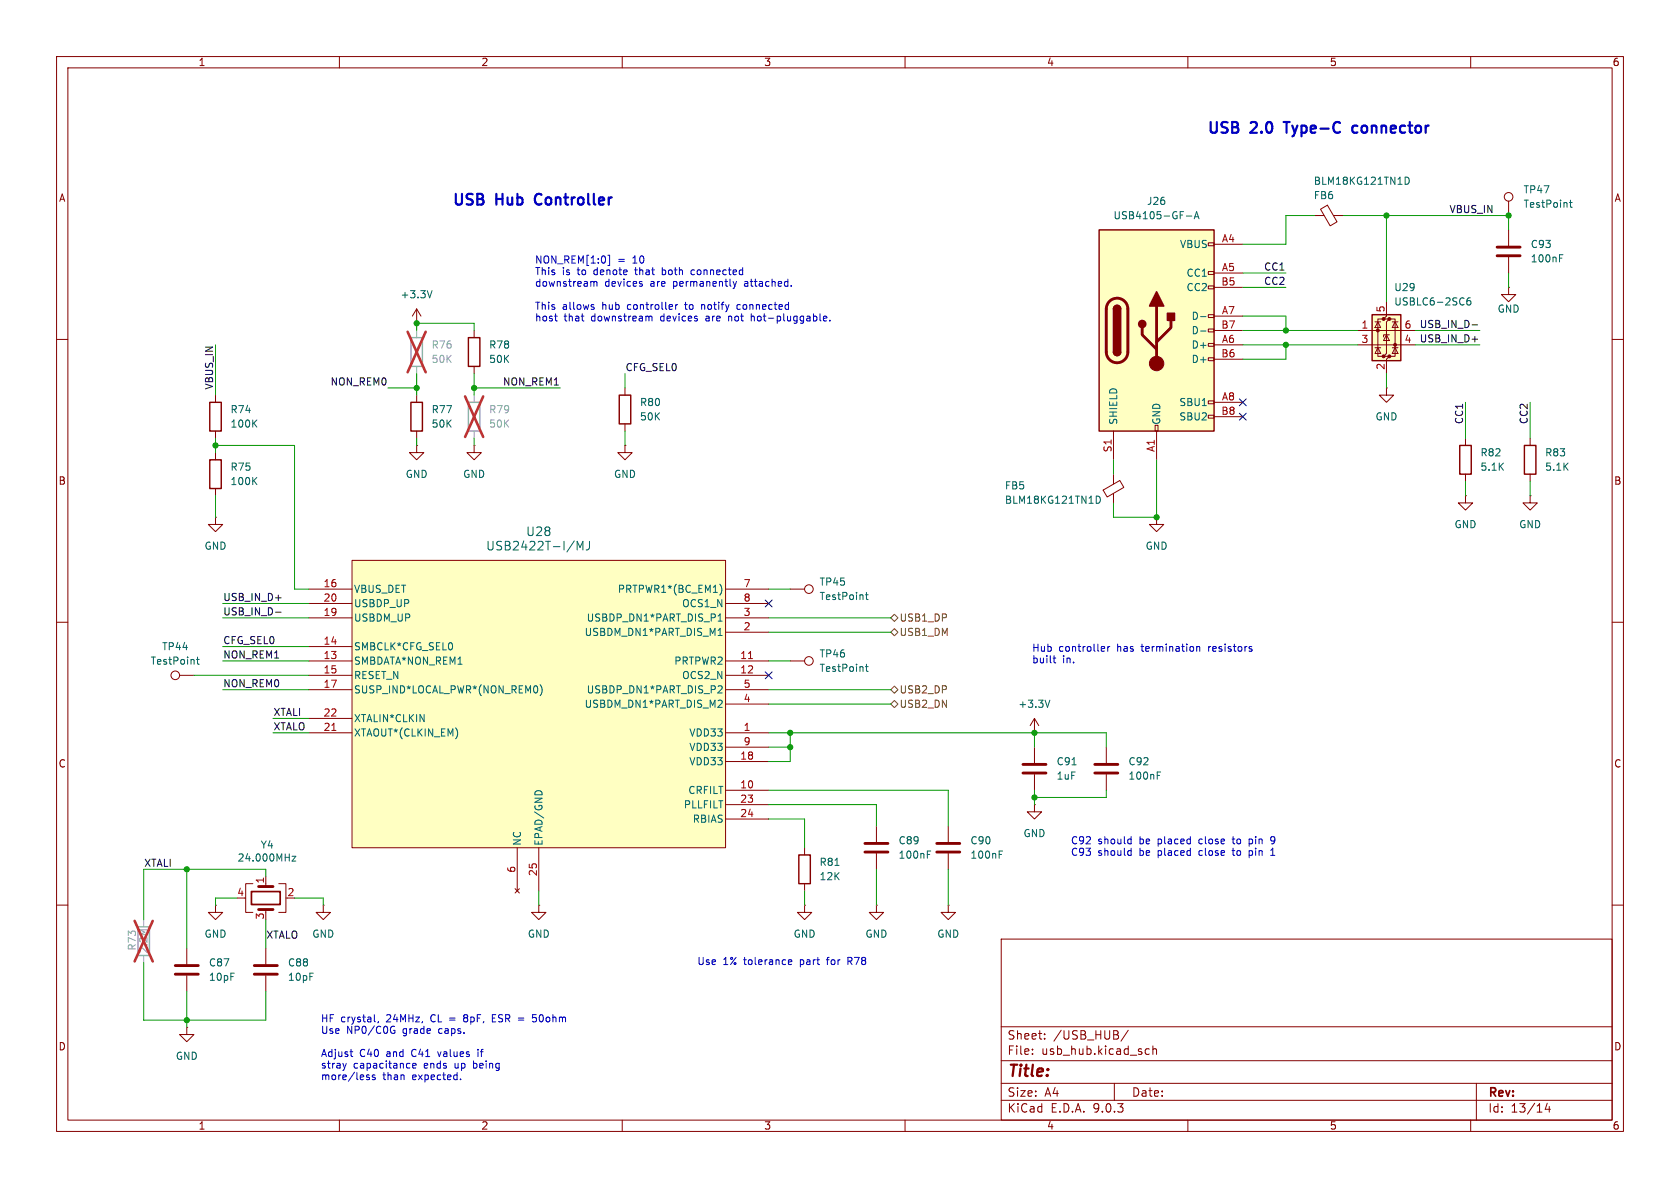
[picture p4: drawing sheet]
<svg xmlns="http://www.w3.org/2000/svg" width="297mm" height="210mm" viewBox="0 0 297 210" stroke-linecap="round" stroke-linejoin="round" font-family="sans-serif">
<defs><g id="words">
<text font-size="2.8" fill="#840000" x="178" y="190.9">Title:</text>
<g font-size="2.7" fill="#0000c2">
<text x="213.2" y="24.1">USB</text>
<text x="221.1" y="24.1">2.0</text>
<text x="227.9" y="24.1">Type-C</text>
<text x="240.6" y="24.1">connector</text>
<text x="79.7" y="36.8">USB</text>
<text x="87.7" y="36.8">Hub</text>
<text x="95.3" y="36.8">Controller</text>
</g>
<g font-size="2.1" fill="#006464">
<text x="92.9" y="95">U28</text>
<text x="85.8" y="97.5">USB2422T-I/MJ</text>
</g>
<g font-size="2.1" fill="#840000">
<text x="178" y="184">Sheet:</text>
<text x="186.2" y="184">/USB_HUB/</text>
<text x="178" y="186.7">File:</text>
<text x="184.1" y="186.7">usb_hub.kicad_sch</text>
<text x="178" y="196.9">KiCad</text>
<text x="178" y="194.1">Size:</text>
<text x="184.7" y="194.1">A4</text>
<text x="185.7" y="196.9">E.D.A.</text>
<text x="193.3" y="196.9">9.0.3</text>
<text x="200" y="194.1">Date:</text>
<text x="263" y="194.3">Rev:</text>
<text x="263" y="196.9">Id:</text>
<text x="267.1" y="196.9">13/14</text>
</g>
<g font-size="1.8" fill="#840000">
<text x="35" y="11.9">1</text>
<text x="85" y="11.9">2</text>
<text x="135" y="11.9">3</text>
<text x="185" y="11.9">4</text>
<text x="235" y="11.9">5</text>
<text x="285" y="11.9">6</text>
<text x="10.3" y="35.9">A</text>
<text x="285.3" y="35.9">A</text>
<text x="10.3" y="85.9">B</text>
<text x="285.3" y="85.9">B</text>
<text x="10.3" y="135.9">C</text>
<text x="285.3" y="135.9">C</text>
<text x="10.3" y="185.9">D</text>
<text x="285.3" y="185.9">D</text>
<text x="35" y="199.9">1</text>
<text x="85" y="199.9">2</text>
<text x="135" y="199.9">3</text>
<text x="185" y="199.9">4</text>
<text x="235" y="199.9">5</text>
<text x="285" y="199.9">6</text>
</g>
<g font-size="1.8" fill="#006464">
<text x="232.2" y="35.4">FB6</text>
<text x="232.2" y="32.9">BLM18KG121TN1D</text>
<text x="269.2" y="34.4">TP47</text>
<text x="196.7" y="39">USB4105-GF-A</text>
<text x="202.7" y="36.4">J26</text>
<text x="269.2" y="36.9">TestPoint</text>
<text x="208.5" y="44">VBUS</text>
<text x="270.5" y="46.6">100nF</text>
<text x="270.5" y="44">C93</text>
<text x="70.7" y="52.9">+3.3V</text>
<text x="209.7" y="49.1">CC1</text>
<text x="209.7" y="51.7">CC2</text>
<text x="246.4" y="51.7">U29</text>
<text x="210.6" y="56.7">D-</text>
<text x="210.6" y="59.3">D-</text>
<text x="246.4" y="54.2">USBLC6-2SC6</text>
<text x="264.7" y="55.5">GND</text>
<text x="86.4" y="61.8">R78</text>
<text x="86.4" y="64.4">50K</text>
<text x="210.6" y="61.8">D+</text>
<text x="210.6" y="64.4">D+</text>
<text x="113" y="72">R80</text>
<text x="208.4" y="72">SBU1</text>
<text x="40.6" y="75.8">100K</text>
<text x="40.6" y="73.3">R74</text>
<text x="76.2" y="73.3">R77</text>
<text x="76.2" y="75.8">50K</text>
<text x="113" y="74.5">50K</text>
<text x="197.7" y="75.2" transform="rotate(-90 197.7 75.2)">SHIELD</text>
<text x="205.3" y="75.2" transform="rotate(-90 205.3 75.2)">GND</text>
<text x="208.4" y="74.5">SBU2</text>
<text x="243.1" y="74.5">GND</text>
<text x="40.6" y="83.4">R75</text>
<text x="261.6" y="80.9">R82</text>
<text x="261.6" y="83.4">5.1K</text>
<text x="273.1" y="80.9">R83</text>
<text x="273.1" y="83.4">5.1K</text>
<text x="40.6" y="86">100K</text>
<text x="71.6" y="84.7">GND</text>
<text x="81.8" y="84.7">GND</text>
<text x="108.5" y="84.7">GND</text>
<text x="177.6" y="86.7">FB5</text>
<text x="177.6" y="89.3">BLM18KG121TN1D</text>
<text x="257" y="93.6">GND</text>
<text x="268.5" y="93.6">GND</text>
<text x="36.1" y="97.4">GND</text>
<text x="202.4" y="97.4">GND</text>
<text x="62.5" y="105">VBUS_DET</text>
<text x="62.5" y="107.5">USBDP_UP</text>
<text x="109.1" y="105">PRTPWR1*(BC_EM1)</text>
<text x="120.5" y="107.5">OCS1_N</text>
<text x="144.8" y="106.3">TestPoint</text>
<text x="144.8" y="103.7">TP45</text>
<text x="62.5" y="110.1">USBDM_UP</text>
<text x="103.3" y="112.6">USBDM_DN1*PART_DIS_M1</text>
<text x="103.6" y="110.1">USBDP_DN1*PART_DIS_P1</text>
<text x="26.5" y="117.7">TestPoint</text>
<text x="28.6" y="115.2">TP44</text>
<text x="62.5" y="115.2">SMBCLK*CFG_SEL0</text>
<text x="62.5" y="117.7">SMBDATA*NON_REM1</text>
<text x="119.1" y="117.7">PRTPWR2</text>
<text x="144.8" y="119">TestPoint</text>
<text x="144.8" y="116.4">TP46</text>
<text x="62.5" y="120.2">RESET_N</text>
<text x="62.5" y="122.8">SUSP_IND*LOCAL_PWR*(NON_REM0)</text>
<text x="103.3" y="125.3">USBDM_DN1*PART_DIS_M2</text>
<text x="103.6" y="122.8">USBDP_DN1*PART_DIS_P2</text>
<text x="120.5" y="120.2">OCS2_N</text>
<text x="179.9" y="125.3">+3.3V</text>
<text x="62.5" y="127.9">XTALIN*CLKIN</text>
<text x="62.5" y="130.4">XTAOUT*(CLKIN_EM)</text>
<text x="121.8" y="130.4">VDD33</text>
<text x="121.8" y="132.9">VDD33</text>
<text x="121.8" y="135.5">VDD33</text>
<text x="186.7" y="135.5">C91</text>
<text x="199.4" y="135.5">C92</text>
<text x="120.8" y="143.1">PLLFILT</text>
<text x="121.6" y="140.6">CRFILT</text>
<text x="186.7" y="138">1uF</text>
<text x="199.4" y="138">100nF</text>
<text x="92.3" y="149.6" transform="rotate(-90 92.3 149.6)">NC</text>
<text x="96.1" y="149.6" transform="rotate(-90 96.1 149.6)">EPAD/GND</text>
<text x="122.4" y="145.6">RBIAS</text>
<text x="158.8" y="149.5">C89</text>
<text x="171.5" y="149.5">C90</text>
<text x="180.8" y="148.2">GND</text>
<text x="41.9" y="152.5">24.000MHz</text>
<text x="46" y="150.2">Y4</text>
<text x="144.8" y="153.3">R81</text>
<text x="144.8" y="155.8">12K</text>
<text x="158.8" y="152">100nF</text>
<text x="171.5" y="152">100nF</text>
<text x="36.1" y="166">GND</text>
<text x="55.1" y="166">GND</text>
<text x="93.2" y="166">GND</text>
<text x="140.2" y="166">GND</text>
<text x="152.9" y="166">GND</text>
<text x="165.6" y="166">GND</text>
<text x="36.8" y="171">C87</text>
<text x="36.8" y="173.6">10pF</text>
<text x="50.8" y="171">C88</text>
<text x="50.8" y="173.6">10pF</text>
<text x="31" y="187.6">GND</text>
</g>
<g font-size="1.8" fill="#0f0f0f">
<text x="256.2" y="37.8">VBUS_IN</text>
<text x="223.4" y="47.9">CC1</text>
<text x="223.4" y="50.5">CC2</text>
<text x="250.9" y="58.1">USB_IN_D-</text>
<text x="110.5" y="65.7">CFG_SEL0</text>
<text x="250.9" y="60.6">USB_IN_D+</text>
<text x="37.8" y="69" transform="rotate(-90 37.8 69)">VBUS_IN</text>
<text x="58.3" y="68.2">NON_REM0</text>
<text x="88.8" y="68.2">NON_REM1</text>
<text x="258.7" y="75.1" transform="rotate(-90 258.7 75.1)">CC1</text>
<text x="270.2" y="75.1" transform="rotate(-90 270.2 75.1)">CC2</text>
<text x="39.4" y="106.3">USB_IN_D+</text>
<text x="39.4" y="108.9">USB_IN_D-</text>
<text x="39.4" y="114">CFG_SEL0</text>
<text x="39.4" y="116.5">NON_REM1</text>
<text x="39.4" y="121.6">NON_REM0</text>
<text x="48.3" y="126.7">XTALI</text>
<text x="48.3" y="129.2">XTALO</text>
<text x="25.4" y="153.3">XTALI</text>
<text x="47" y="166">XTALO</text>
</g>
<g font-size="1.8" fill="#0000c2">
<text x="94.5" y="46.8">NON_REM[1:0]</text>
<text x="109.2" y="46.8">=</text>
<text x="111.9" y="46.8">10</text>
<text x="94.5" y="48.8">This</text>
<text x="94.5" y="50.9">downstream</text>
<text x="99.4" y="48.8">is</text>
<text x="102.2" y="48.8">to</text>
<text x="105.3" y="48.8">denote</text>
<text x="106.9" y="50.9">devices</text>
<text x="112.8" y="48.8">that</text>
<text x="115.1" y="50.9">are</text>
<text x="117.7" y="48.8">both</text>
<text x="119.3" y="50.9">permanently</text>
<text x="123" y="48.8">connected</text>
<text x="132.1" y="50.9">attached.</text>
<text x="94.5" y="55">This</text>
<text x="94.5" y="57">host</text>
<text x="99.4" y="55">allows</text>
<text x="99.7" y="57">that</text>
<text x="104.6" y="57">downstream</text>
<text x="106.6" y="55">hub</text>
<text x="111.2" y="55">controller</text>
<text x="117" y="57">devices</text>
<text x="121.6" y="55">to</text>
<text x="124.7" y="55">notify</text>
<text x="125.2" y="57">are</text>
<text x="129.4" y="57">not</text>
<text x="131.1" y="55">connected</text>
<text x="133.6" y="57">hot-pluggable.</text>
<text x="182.4" y="115.4">Hub</text>
<text x="182.4" y="117.5">built</text>
<text x="187.2" y="115.4">controller</text>
<text x="187.8" y="117.5">in.</text>
<text x="197.6" y="115.4">has</text>
<text x="202.1" y="115.4">termination</text>
<text x="214.1" y="115.4">resistors</text>
<text x="189.2" y="149.5">C92</text>
<text x="194.1" y="149.5">should</text>
<text x="201.5" y="149.5">be</text>
<text x="205" y="149.5">placed</text>
<text x="212.4" y="149.5">close</text>
<text x="218.6" y="149.5">to</text>
<text x="221.7" y="149.5">pin</text>
<text x="189.2" y="151.5">C93</text>
<text x="194.1" y="151.5">should</text>
<text x="201.5" y="151.5">be</text>
<text x="205" y="151.5">placed</text>
<text x="212.4" y="151.5">close</text>
<text x="218.6" y="151.5">to</text>
<text x="221.7" y="151.5">pin</text>
<text x="123.2" y="170.8">Use</text>
<text x="127.8" y="170.8">1%</text>
<text x="131.6" y="170.8">tolerance</text>
<text x="141.7" y="170.8">part</text>
<text x="146.7" y="170.8">for</text>
<text x="150.5" y="170.8">R78</text>
<text x="56.6" y="180.9">HF crystal,</text>
<text x="56.6" y="183">Use</text>
<text x="61.3" y="183">NP0/C0G</text>
<text x="68.4" y="180.9">24MHz,</text>
<text x="71.3" y="183">grade</text>
<text x="76.4" y="180.9">CL =</text>
<text x="77.8" y="183">caps.</text>
<text x="82.6" y="180.9">8pF,</text>
<text x="87.9" y="180.9">ESR =</text>
<text x="95.4" y="180.9">50ohm</text>
<text x="56.6" y="187.1">Adjust</text>
<text x="56.6" y="189.1">stray</text>
<text x="56.6" y="191.1">more/less</text>
<text x="62.5" y="189.1">capacitance</text>
<text x="63.6" y="187.1">C40</text>
<text x="67.7" y="191.1">than</text>
<text x="68.4" y="187.1">and</text>
<text x="73" y="191.1">expected.</text>
<text x="73" y="187.1">C41</text>
<text x="75.1" y="189.1">ends</text>
<text x="77.9" y="187.1">values</text>
<text x="80.7" y="189.1">up</text>
<text x="84.1" y="189.1">being</text>
<text x="85.1" y="187.1">if</text>
</g>
<g font-size="1.8" fill="#a90000">
<text x="215.9" y="42.9">A4</text>
<text x="215.8" y="50.5">B5</text>
<text x="215.9" y="48">A5</text>
<text x="215.8" y="58.2">B7</text>
<text x="215.9" y="55.6">A7</text>
<text x="240.6" y="58.2">1</text>
<text x="244.9" y="55.3" transform="rotate(-90 244.9 55.3)">5</text>
<text x="248.2" y="58.2">6</text>
<text x="215.8" y="63.2">B6</text>
<text x="215.9" y="60.7">A6</text>
<text x="240.6" y="60.7">3</text>
<text x="244.9" y="65.5" transform="rotate(-90 244.9 65.5)">2</text>
<text x="248.2" y="60.7">4</text>
<text x="215.9" y="70.9">A8</text>
<text x="215.8" y="73.4">B8</text>
<text x="196.6" y="80.1" transform="rotate(-90 196.6 80.1)">S1</text>
<text x="204.2" y="80" transform="rotate(-90 204.2 80)">A1</text>
<text x="57.1" y="103.9">16</text>
<text x="57.1" y="106.4">20</text>
<text x="131.4" y="103.9">7</text>
<text x="131.4" y="106.4">8</text>
<text x="57.1" y="109">19</text>
<text x="131.4" y="109">3</text>
<text x="131.4" y="111.5">2</text>
<text x="57.1" y="114">14</text>
<text x="57.1" y="116.6">13</text>
<text x="57.1" y="119.1">15</text>
<text x="130.8" y="116.6">11</text>
<text x="130.8" y="119.1">12</text>
<text x="57.1" y="121.7">17</text>
<text x="131.4" y="121.7">5</text>
<text x="131.4" y="124.2">4</text>
<text x="57.1" y="126.7">22</text>
<text x="57.1" y="129.3">21</text>
<text x="131.4" y="129.3">1</text>
<text x="131.4" y="131.8">9</text>
<text x="130.8" y="134.4">18</text>
<text x="130.8" y="139.4">10</text>
<text x="130.8" y="142">23</text>
<text x="130.8" y="144.5">24</text>
<text x="91.2" y="154.4" transform="rotate(-90 91.2 154.4)">6</text>
<text x="95" y="155" transform="rotate(-90 95 155)">25</text>
<text x="41.8" y="158.5">4</text>
<text x="46.7" y="156.3" transform="rotate(-90 46.7 156.3)">1</text>
<text x="50.7" y="158.5">2</text>
<text x="46.7" y="162.6" transform="rotate(-90 46.7 162.6)">3</text>
</g>
<g font-size="1.8" fill="#989898">
<text x="76.2" y="61.8">R76</text>
<text x="76.2" y="64.4">50K</text>
<text x="86.4" y="73.3">R79</text>
<text x="86.4" y="75.8">50K</text>
<text x="24.2" y="168.1" transform="rotate(-90 24.2 168.1)">R73</text>
<text x="26.3" y="168.6" transform="rotate(-90 26.3 168.6)">2.2M</text>
</g>
<g font-size="1.8" fill="#725600">
<text x="158.9" y="110.1">USB1_DP</text>
<text x="158.9" y="112.6">USB1_DM</text>
<text x="158.9" y="125.3">USB2_DN</text>
<text x="158.9" y="122.8">USB2_DP</text>
</g>
</g></defs>
<g fill="none" stroke="#840000" stroke-width=".18">
<path d="M10 10h277v190h-277zM12 12h273v186h-273zM60 10v2M110 10v2M160 10v2M210 10v2M260 10v2M73.7 57.2h.1M73.7 54.6l-.8 1.3M73.7 54.6l.7 1.3M73.7 54.6v2.6M83.8 58.4v1.3"/>
<path d="M266.7 50.8v1.3h1.3l-1.3 1.2-1.3-1.2h1.3M266.7 50.8h.1M266.7 40.6v2.8M266.7 45.5v2.8M10 60h2M83.8 78.7v1.3h1.3l-1.3 1.3-1.3-1.3h1.3M83.8 78.7h.1M83.8 64.8v1.2M110.5 78.7v1.3h1.3l-1.3 1.3-1.3-1.3h1.3M110.5 78.7h.1M110.5 68.6v1.3M110.5 74.9v1.3"/>
<path d="M245.1 68.6v1.3h1.3l-1.3 1.2-1.3-1.2h1.3M245.1 68.6h.1M285 60h2M10 110h2M285 110h2M195.6 132.1v2.8M195.6 136.9v2.8M43.2 158.8h.2M44.7 156.2h-1.3v5.1h1.3M47 154.9v1.3M49.3 156.2h1.2v5.1h-1.2M167.6 146.1v2.7"/>
<path d="M167.6 150.9v2.8M10 160h2M33 167.6v2.8M33 172.5v2.8M47 160.8v.5M47 167.6v2.8M47 172.5v2.8M57.1 160v1.3h1.3l-1.3 1.3-1.2-1.3h1.2M57.1 160h.1M95.2 160v1.3h1.3l-1.3 1.3-1.2-1.3h1.2M95.2 160h.1M142.2 160v1.3h1.3l-1.3 1.3-1.2-1.3h1.2"/>
<path d="M142.2 160h.1M167.6 160v1.3h1.3l-1.3 1.3-1.2-1.3h1.2M167.6 160h.1M177 166h108v32h-108zM285 160h2M33 181.6v1.3h1.3l-1.3 1.3-1.3-1.3h1.3M33 181.6h.1M60 198v2M110 198v2M160 198v2M177 194.5h108M177 191.5h108"/>
<path d="M177 187.5h108M177 181.5h108M182.5 186.3v.1M182.5 185.5v.1M184.7 183.6v.1M184.7 182.8v.1M197 191.5v3M199.5 182.1l-1.3 2M202.5 186.3l.2 .1 .5-.1M203.2 185.5l-.5-.1-.2 .1M203.8 185.5l.2-.1 .4 .1 .1 .9M203.8 184.9v1.5"/>
<path d="M210 198v2M260 198v2M261 191.5v6.5M273.5 195l-.3 1.1h.9M273.9 195.6v1"/>
</g>
<path d="M264.7 43.7h4M264.7 45.2h4M193.5 135.1h4.1M193.5 136.7h4.1M45.7 156.7h2.6M165.6 149.1h4.1M165.6 150.6h4.1M31 170.7h4.1M31 172.2h4.1M45 170.7h4M45 172.2h4M45.7 160.8h2.6" fill="none" stroke="#840000" stroke-width=".51"/>
<path d="M76.4 51.4l-.4 1.2M275.7 45.6h.4M275.7 45h.6M204.6 137.1h.4M204.6 136.5h.6M51.6 151.4h.7l-.7 .8h.7M176.6 151h.5M176.6 150.4h.6" fill="none" stroke="#006464" stroke-width=".18"/>
<path d="M44.4 157.6h5.1v2.3h-5.1z" fill="none" stroke="#840000" stroke-width=".3"/>
<path d="M82.8 59.7h2v5.1h-2zM109.5 69.9h2v5h-2z" fill="none" stroke="#840000" stroke-width=".25"/>
<path d="M82.8 71.1h2v5.1h-2z" fill="none" stroke="#a1a1a1" stroke-width=".25"/>
<path d="M83.8 69.9v1.2M83.8 76.2v1.3" fill="none" stroke="#a1a1a1" stroke-width=".18"/>
<path d="M82.2 70.1l3.2 7.1M85.4 70.1l-3.2 7.1" fill="none" stroke="#e12e31" stroke-width=".46"/>
<path d="M242.6 55.6h5v8.2h-5z" fill="#ffffc2"/>
<g fill="#840000" stroke="#840000" stroke-width=".18">
<circle cx="243.6" cy="58.4" r=".25"/>
<circle cx="244.6" cy="56.4" r=".25"/>
<circle cx="244.6" cy="63" r=".25"/>
<circle cx="245.6" cy="56.4" r=".25"/>
<circle cx="245.6" cy="63" r=".25"/>
<circle cx="246.6" cy="61" r=".25"/>
</g>
<g fill="none" stroke="#840000" stroke-width=".18">
<path d="M240 58.4h10.2M243.1 56.9h1M243.6 56.9l.5 1h-1zM244.6 56.4h-1v6.6h1M245.1 53.3v2.6l-.5 .5h1l-.5 .5v5.6l-.5 .5h1l-.5 .5v2.5M245.1 59.2l.5 1h-1zM245.6 59.2h-1v.4M245.6 56.4h1v6.6h-1M246.1 56.9h1M246.6 56.9l.5 1h-1zM38.1 69.9v1.2M38.1 76.2v1.3"/>
<path d="M73.7 78.7v1.3h1.2l-1.2 1.3-1.3-1.3h1.3M73.7 78.7h.1M73.7 69.9v1.2M73.7 76.2v1.3M240 61h10.2M243.1 61.5h1M243.6 61.5l.5 1h-1zM246.1 61.5h1M246.6 61.5l.5 1h-1zM259.1 77.5v1.2M270.5 77.5v1.2M38.1 91.4v1.3h1.3l-1.3 1.3-1.3-1.3h1.3"/>
<path d="M38.1 91.4h.1M38.1 80v1.3M38.1 86.4v1.2M195 86.6l3-1.7 .7 1.3-3 1.7zM196.8 83.8v1.8M196.8 87.2v1.7M204.5 91.4v1.3h1.2l-1.2 1.3-1.3-1.3h1.3M204.5 91.4h.1M259.1 87.6v1.3h1.2l-1.2 1.3-1.3-1.3h1.3M259.1 87.6h.1M259.1 83.8v1.3M270.5 87.6v1.3h1.3l-1.3 1.3-1.3-1.3h1.3"/>
<path d="M270.5 87.6h.1M270.5 83.8v1.3M31.7 119.4h2.6M182.9 129.5h.1M182.9 127l-.8 1.3M182.9 127l.7 1.3M182.9 127v2.5M182.9 132.1v2.8M182.9 136.9v2.8M182.9 142.2v1.3h1.2l-1.2 1.3-1.3-1.3h1.3M182.9 142.2h.1M38.1 160v1.3h1.3l-1.3 1.3-1.3-1.3h1.3"/>
<path d="M38.1 160h.1"/>
<circle cx="31" cy="119.4" r=".76"/>
</g>
<path d="M242.6 55.6h5v8.2h-5zM37.1 71.1h2v5.1h-2zM72.6 71.1h2.1v5.1h-2.1zM258.1 78.7h2v5.1h-2zM269.5 78.7h2v5.1h-2zM37.1 81.3h2v5.1h-2z" fill="none" stroke="#840000" stroke-width=".25"/>
<path d="M259.9 52.6l-.3 .1a.86 .86 0 0 0 0 1.2l.4-.1v-.4l-.2-.3h-.2l-.3 .3M44.9 74.8l.5 .7M45.4 74.2l-.7 .8M44.9 84.9l.5 .8M45.4 84.4l-.7 .7M193.8 87.7a.64 .64 0 0 1 .7 .6 .64 .64 0 0 1-.7 .7M34.7 116.6h.5M34.9 116.1v1.1l.3 .2M185.6 123.8l-.4 1.2M189.5 135.2h.7" fill="none" stroke="#006464" stroke-width=".18"/>
<path d="M72.6 59.7h2.1v5.1h-2.1zM24.4 163.8h2v5.1h-2z" fill="none" stroke="#a1a1a1" stroke-width=".25"/>
<path d="M73.7 58.4v1.3M73.7 64.8v1.2M25.4 162.6v1.2M25.4 168.9v1.3" fill="none" stroke="#a1a1a1" stroke-width=".18"/>
<path d="M72.1 58.6l3.2 7.2M75.3 58.6l-3.2 7.2M23.8 162.8l3.2 7.2M27 162.8l-3.2 7.2" fill="none" stroke="#e12e31" stroke-width=".46"/>
<path d="M180.8 135.1h4.1M180.8 136.7h4.1" fill="none" stroke="#840000" stroke-width=".51"/>
<path d="M62.2 99.1h66.1v50.8h-66.1z" fill="#ffffc2"/>
<g fill="none" stroke="#840000" stroke-width=".18">
<path d="M232.4 38.1h1.7M233.5 37l1.2-.7 1.7 2.9-1.2 .7zM235.7 38.1h1.8M62.2 99.1h66.1v50.8h-66.1zM54.6 104.1h7.6M54.6 106.7h7.6M54.6 109.2h7.6M54.6 114.3h7.6M54.6 116.8h7.6M54.6 119.4h7.6M128.3 104.1h7.6M128.3 106.7h7.6"/>
<path d="M128.3 109.2h7.6M128.3 116.8h7.6M128.3 119.4h7.6M128.3 111.8h7.6M54.6 121.9h7.6M54.6 127h7.6M54.6 129.5h7.6M128.3 121.9h7.6M128.3 129.5h7.6M128.3 124.5h7.6M128.3 132.1h7.6M128.3 134.6h7.6"/>
<path d="M128.3 139.7h7.6M91.1 157.1l.7 .8M91.4 149.9v7.6M91.8 157.1l-.7 .8M95.2 149.9v7.6M128.3 142.2h7.6M128.3 144.8h7.6"/>
</g>
<g fill="none" stroke="#006464" stroke-width=".18">
<path d="M248.4 31.3a.64 .64 0 0 1 .7 .6 .64 .64 0 0 1-.7 .7M102 97.2v-1.5l.5 1.1 .6-1.1v1.5M104.2 95.7v1.1a.49 .49 0 0 1-.6 .4M126.9 109.8h.8M126.9 108.9l.4-.4v1.3M126.9 112.3h.8M127.2 111.3l.1-.2v1.2M127.3 103.3a1.46 1.46 0 0 1 0 1.9M80.8 129.2v.9M94.7 139.9l.4-.1 .5 .1M95.5 121a1.46 1.46 0 0 1 0 2M127.1 121.2l.5 .1 .1 .3-.8 .9h.8"/>
<path d="M127.4 123.8l.3 .2-.1 .3-.7 .7h.8"/>
</g>
<path d="M132.3 116.4h.7M58.7 129.1h.7" fill="none" stroke="#a90000" stroke-width=".18"/>
<path d="M194.3 40.6h20.3v35.6h-20.3z" fill="#ffffc2"/>
<g fill="none" stroke="#840000" stroke-width=".18">
<path d="M266.7 35.6v2.5M213.6 42.9h1v.5h-1zM213.6 48h1v.5h-1zM213.6 50.5h1v.6h-1zM213.6 55.6h1v.5h-1zM213.6 58.2h1v.5h-1zM214.6 43.2h5.1M214.6 48.3h5.1M214.6 50.8h5.1M214.6 55.9h5.1M214.6 58.4h5.1M196.8 76.2v5.1"/>
<path d="M204.2 75.2h.5v1h-.5zM204.5 76.2v5.1M213.6 60.7h1v.5h-1zM213.6 63.2h1v.6h-1zM213.6 70.9h1v.5h-1zM213.6 73.4h1v.5h-1zM214.6 61h5.1M214.6 63.5h5.1M214.6 71.1h5.1M214.6 73.7h5.1M139.7 104.1h2.5M139.7 116.8h2.5"/>
<path d="M142.2 149.9v1.2M142.2 156.2v1.3M154.9 146.1v2.7M154.9 150.9v2.8M154.9 160v1.3h1.3l-1.3 1.3-1.2-1.3h1.2M154.9 160h.1"/>
<circle cx="266.7" cy="34.8" r=".76"/>
<circle cx="143" cy="116.8" r=".76"/>
<circle cx="143" cy="104.1" r=".76"/>
</g>
<path d="M194.3 40.6h20.3v35.6h-20.3zM196.8 54.6a.64 .64 0 0 1 .7-.6 .64 .64 0 0 1 .6 .6M196.8 62.2a.64 .64 0 0 0 .7 .7 .64 .64 0 0 0 .6-.7M141.2 151.1h2.1v5.1h-2.1z" fill="none" stroke="#840000" stroke-width=".25"/>
<path d="M196.1 53.3a1.9 1.9 0 0 1 2.1-.4 1.9 1.9 0 0 1 1.2 1.7v7.6a1.91 1.91 0 0 1-1.9 1.9 1.91 1.91 0 0 1-1.9-1.9v-7.7l.2-.7zM201.9 57.9v1.3l2.6 2.5M204.5 54.1v10.2M207 56.6v1.3l-2.5 2.6M152.9 149.1h4.1M152.9 150.6h4.1" fill="none" stroke="#840000" stroke-width=".51"/>
<g fill="#840000" stroke="#840000" stroke-width=".25">
<path d="M196.8 54.6h1.3v7.6h-1.3z"/>
<path d="M197 54.2a.64 .64 0 0 1 .7-.2 .64 .64 0 0 1 .4 .6h-1.3z"/>
<path d="M196.8 62.2h1.3a.64 .64 0 0 1-.6 .7 .64 .64 0 0 1-.7-.7z"/>
<path d="M204.5 51.6l1.2 2.5h-2.5z"/>
<path d="M206.4 55.4h1.2v1.2h-1.2z"/>
<circle cx="201.9" cy="57.3" r=".63"/>
</g>
<circle cx="204.5" cy="64.3" r="1.27" fill="#840000" stroke="#840000" stroke-width=".18"/>
<g fill="none" stroke="#006464" stroke-width=".18">
<path d="M209.7 38.2h1M211.1 38.7l.4-1.3 .5 1.3M211.2 38.3h.6M277.5 35.8h.4M277.6 35.4v1.1l.3 .1M212.2 56h1M212.2 58.5h1M153 105.1h.5M153 117.8h.5M153.2 104.7v1.1l.3 .2M153.2 117.4v1.1l.3 .2M147.6 153h.7"/>
<path d="M163.9 151h.5M163.9 150.4h.6"/>
</g>
<path d="M157.5 109.2l.6-.6 .6 .6-.6 .7zM157.5 111.8l.6-.7 .6 .7-.6 .6zM157.5 124.5l.6-.7 .6 .7-.6 .6zM157.5 121.9l.6-.6 .6 .6-.6 .7z" fill="none" stroke="#725600" stroke-width=".18"/>
<path d="M260.2 57.4h1M260.2 60h1M48.7 108.2h1M48.7 105.7h1" fill="none" stroke="#0f0f0f" stroke-width=".18"/>
<g fill="none" stroke="#009600" stroke-width=".18">
<path d="M232.4 38.1h-5.1v5.1h-7.6M237.5 38.1h29.2v2.5M245.1 38.1v15.2M73.7 58.4v-1.2h10.1v1.2M219.7 58.4h20.3M219.7 55.9h7.6v2.5M219.7 48.3h7.6M219.7 50.8h7.6M250.2 58.4h11.4M266.7 48.3v2.5M38.1 61v8.9M38.1 77.5v2.5"/>
<path d="M38.1 78.7h14v25.4h2.5M68.6 68.6h5.1M73.7 66v3.9M73.7 77.5v1.2M83.8 68.6h15.3M83.8 66v3.9M83.8 77.5v1.2M110.5 66v2.6M110.5 76.2v2.5M219.7 61h20.3M227.3 61v2.5h-7.6M245.1 66v2.6"/>
<path d="M250.2 61h11.4M259.1 71.1v6.4M270.5 71.1v6.4M38.1 87.6v3.8M196.8 81.3v2.5M204.5 81.3v10.1h-7.7v-2.5M259.1 85.1v2.5M270.5 85.1v2.5M34.3 119.4h20.3M39.4 114.3h15.2M39.4 109.2h15.2M39.4 116.8h15.2"/>
<path d="M39.4 106.7h15.2M135.9 104.1h3.8M135.9 109.2h21.6M135.9 116.8h3.8M135.9 111.8h21.6M39.4 121.9h15.2M48.3 129.5h6.3M48.3 127h6.3M135.9 129.5h59.7v2.6M135.9 121.9h21.6M135.9 132.1h3.8M135.9 139.7h31.7v6.4"/>
<path d="M135.9 124.5h21.6M139.7 129.5v5.1h-3.8M182.9 129.5v2.6M182.9 139.7v2.5M195.6 139.7v1.3h-12.7M33 153.7v13.9M41.9 158.8h-3.8v1.2M47 154.9v-1.2h-21.6v8.9M52.1 158.8h5v1.2M95.2 157.5v2.5M135.9 142.2h19v3.9M135.9 144.8h6.3v5.1"/>
<path d="M142.2 157.5v2.5M154.9 153.7v6.3M167.6 153.7v6.3M25.4 170.2v10.1h21.6v-5M33 175.3v6.3M47 162.6v5"/>
</g>
<path d="M219.1 70.5l1.2 1.2M219.1 73.1l1.2 1.2M220.3 70.5l-1.2 1.2M220.3 73.1l-1.2 1.2M135.3 118.8l1.2 1.2M135.3 106.1l1.2 1.2M136.5 118.8l-1.2 1.2M136.5 106.1l-1.2 1.2" fill="none" stroke="#000084" stroke-width=".18"/>
<g fill="none" stroke="#0000c2" stroke-width=".18">
<path d="M98 55.9h.5M98.4 56.7h.1M104.5 49.8h.3l.2 .1M104.9 54.3l.2 .1-.2 .3M104.9 53.8l.1 .1M105 49.9l.2-.1h.3v.8M105 49.9v.7M107.5 45.1h.3v1.8h-.3M113.4 50.2l.2 .2-.2 .2M113.4 49.8h.1M114.7 56.1l.2-.2 .3 .1 .1 .7M117.1 47.3v1.3"/>
<path d="M117.1 48.5l.1 .1M117.2 47.7l-.1 .1M119.4 53.8v.9M119.8 53.8l-.4 .3M122.6 47.7l-.3 .1-.1 .2v.4l.4 .2M124 53.8v.9M124.2 53.8l-.2 .2M128.8 55.9v.8M128.9 56h-.1M129.6 49.8l.3 .8M129.9 50.6l-.3 .4M130.2 49.8l-.3 .8"/>
<path d="M130.8 53.8l-.4 .1-.1 .2v.5l.5 .1M132.8 55.5v1.2M133.2 55.9l-.4 .1M139.9 50.5v.1M145.6 56.3l.6-.1-.1-.2-.4-.1-.1 .2v.6h.5M146.7 56.6v.1M186.2 116.3h.4M186.3 115.9v1.1l.3 .2M194.9 114.3h.3l.1 .3-.6 .1M195.2 115.1h-.3M195.8 114.3v.8M196.2 114.3l-.4 .2"/>
<path d="M211.6 114.4l.1-.1h.3l.1 .8M211.6 114.3v.8M221.3 114.8v.3M199.6 148.3l.4 .1M199.6 150.4h.4M200 147.9v1.3M200 149.9v1.3M200 149.1l-.4 .1M200 151.2h-.4M217.8 148.3h.5M217.8 150.4h.5M218 147.9l.1 1.2"/>
<path d="M218 149.9l.1 1.3M220.8 149.1l.4 .1M220.8 148.3v1.3M220.8 150.4v1.2M220.8 151.2h.4M221.2 148.3l-.4 .1M221.2 150.4h-.4M224.6 151.2h.8M224.6 150.3l.4-.4v1.3M225.4 148.4l-.3 .3h-.2l-.3-.3 .2-.4 .3-.1 .2 .1a.84 .84 0 0 1-.3 1.2h-.2M82.2 179.4l-.2 .2 .2 .3-.2 .1v.4l.2 .2M87 180h.5"/>
<path d="M87.6 179.4h-.6v1.2h.6M94.2 179.4h.6M94.2 179.9h.4l.2 .2M139.4 170.4h.5M139.4 169.7h.4l.2 .3-.6 .1M149.9 169.9h.5M150.4 169.2h-.5v1.3M61.2 188l-.3 .8M61.9 185.9h.5M62.1 186.7l.3 .1M64.8 190.4l.5 .1v.2l-.2 .2-.3-.1M65.9 190.1v.3l.4 .1 .1 .2-.2 .2-.4-.1"/>
<path d="M66.2 180.6h.2M66.9 180.6l-.1 .2M69.6 182.1h.2v.5l-.2 .1-.3-.1M72.3 188h.2M72.5 188.8h-.2M72.9 188.4l.7-.1-.1-.3h-.4l-.2 .2 .1 .6h.5M81.4 190.7v.2M84.5 185.5v.1M84.5 185.9v.9M94.8 180.4l-.2 .2h-.4"/>
</g>
<path d="M226.9 21.6h1.1M239.8 22.2l-.6 .1-.1 .3 .1 .7 .2 .2h.4" fill="none" stroke="#0000c2" stroke-width=".38"/>
<g fill="#009600" stroke="#009600" stroke-width=".18">
<circle cx="73.7" cy="57.2" r=".46"/>
<circle cx="83.8" cy="68.6" r=".46"/>
<circle cx="73.7" cy="68.6" r=".46"/>
<circle cx="38.1" cy="78.7" r=".46"/>
<circle cx="204.5" cy="91.4" r=".46"/>
<circle cx="182.9" cy="129.5" r=".46"/>
<circle cx="182.9" cy="141" r=".46"/>
<circle cx="33" cy="180.3" r=".46"/>
<circle cx="33" cy="153.7" r=".46"/>
<circle cx="245.1" cy="38.1" r=".46"/>
<circle cx="227.3" cy="58.4" r=".46"/>
<circle cx="227.3" cy="61" r=".46"/>
<circle cx="139.7" cy="132.1" r=".46"/>
<circle cx="139.7" cy="129.5" r=".46"/>
<circle cx="266.7" cy="38.1" r=".46"/>
</g>
<use href="#words"/>
</svg>
